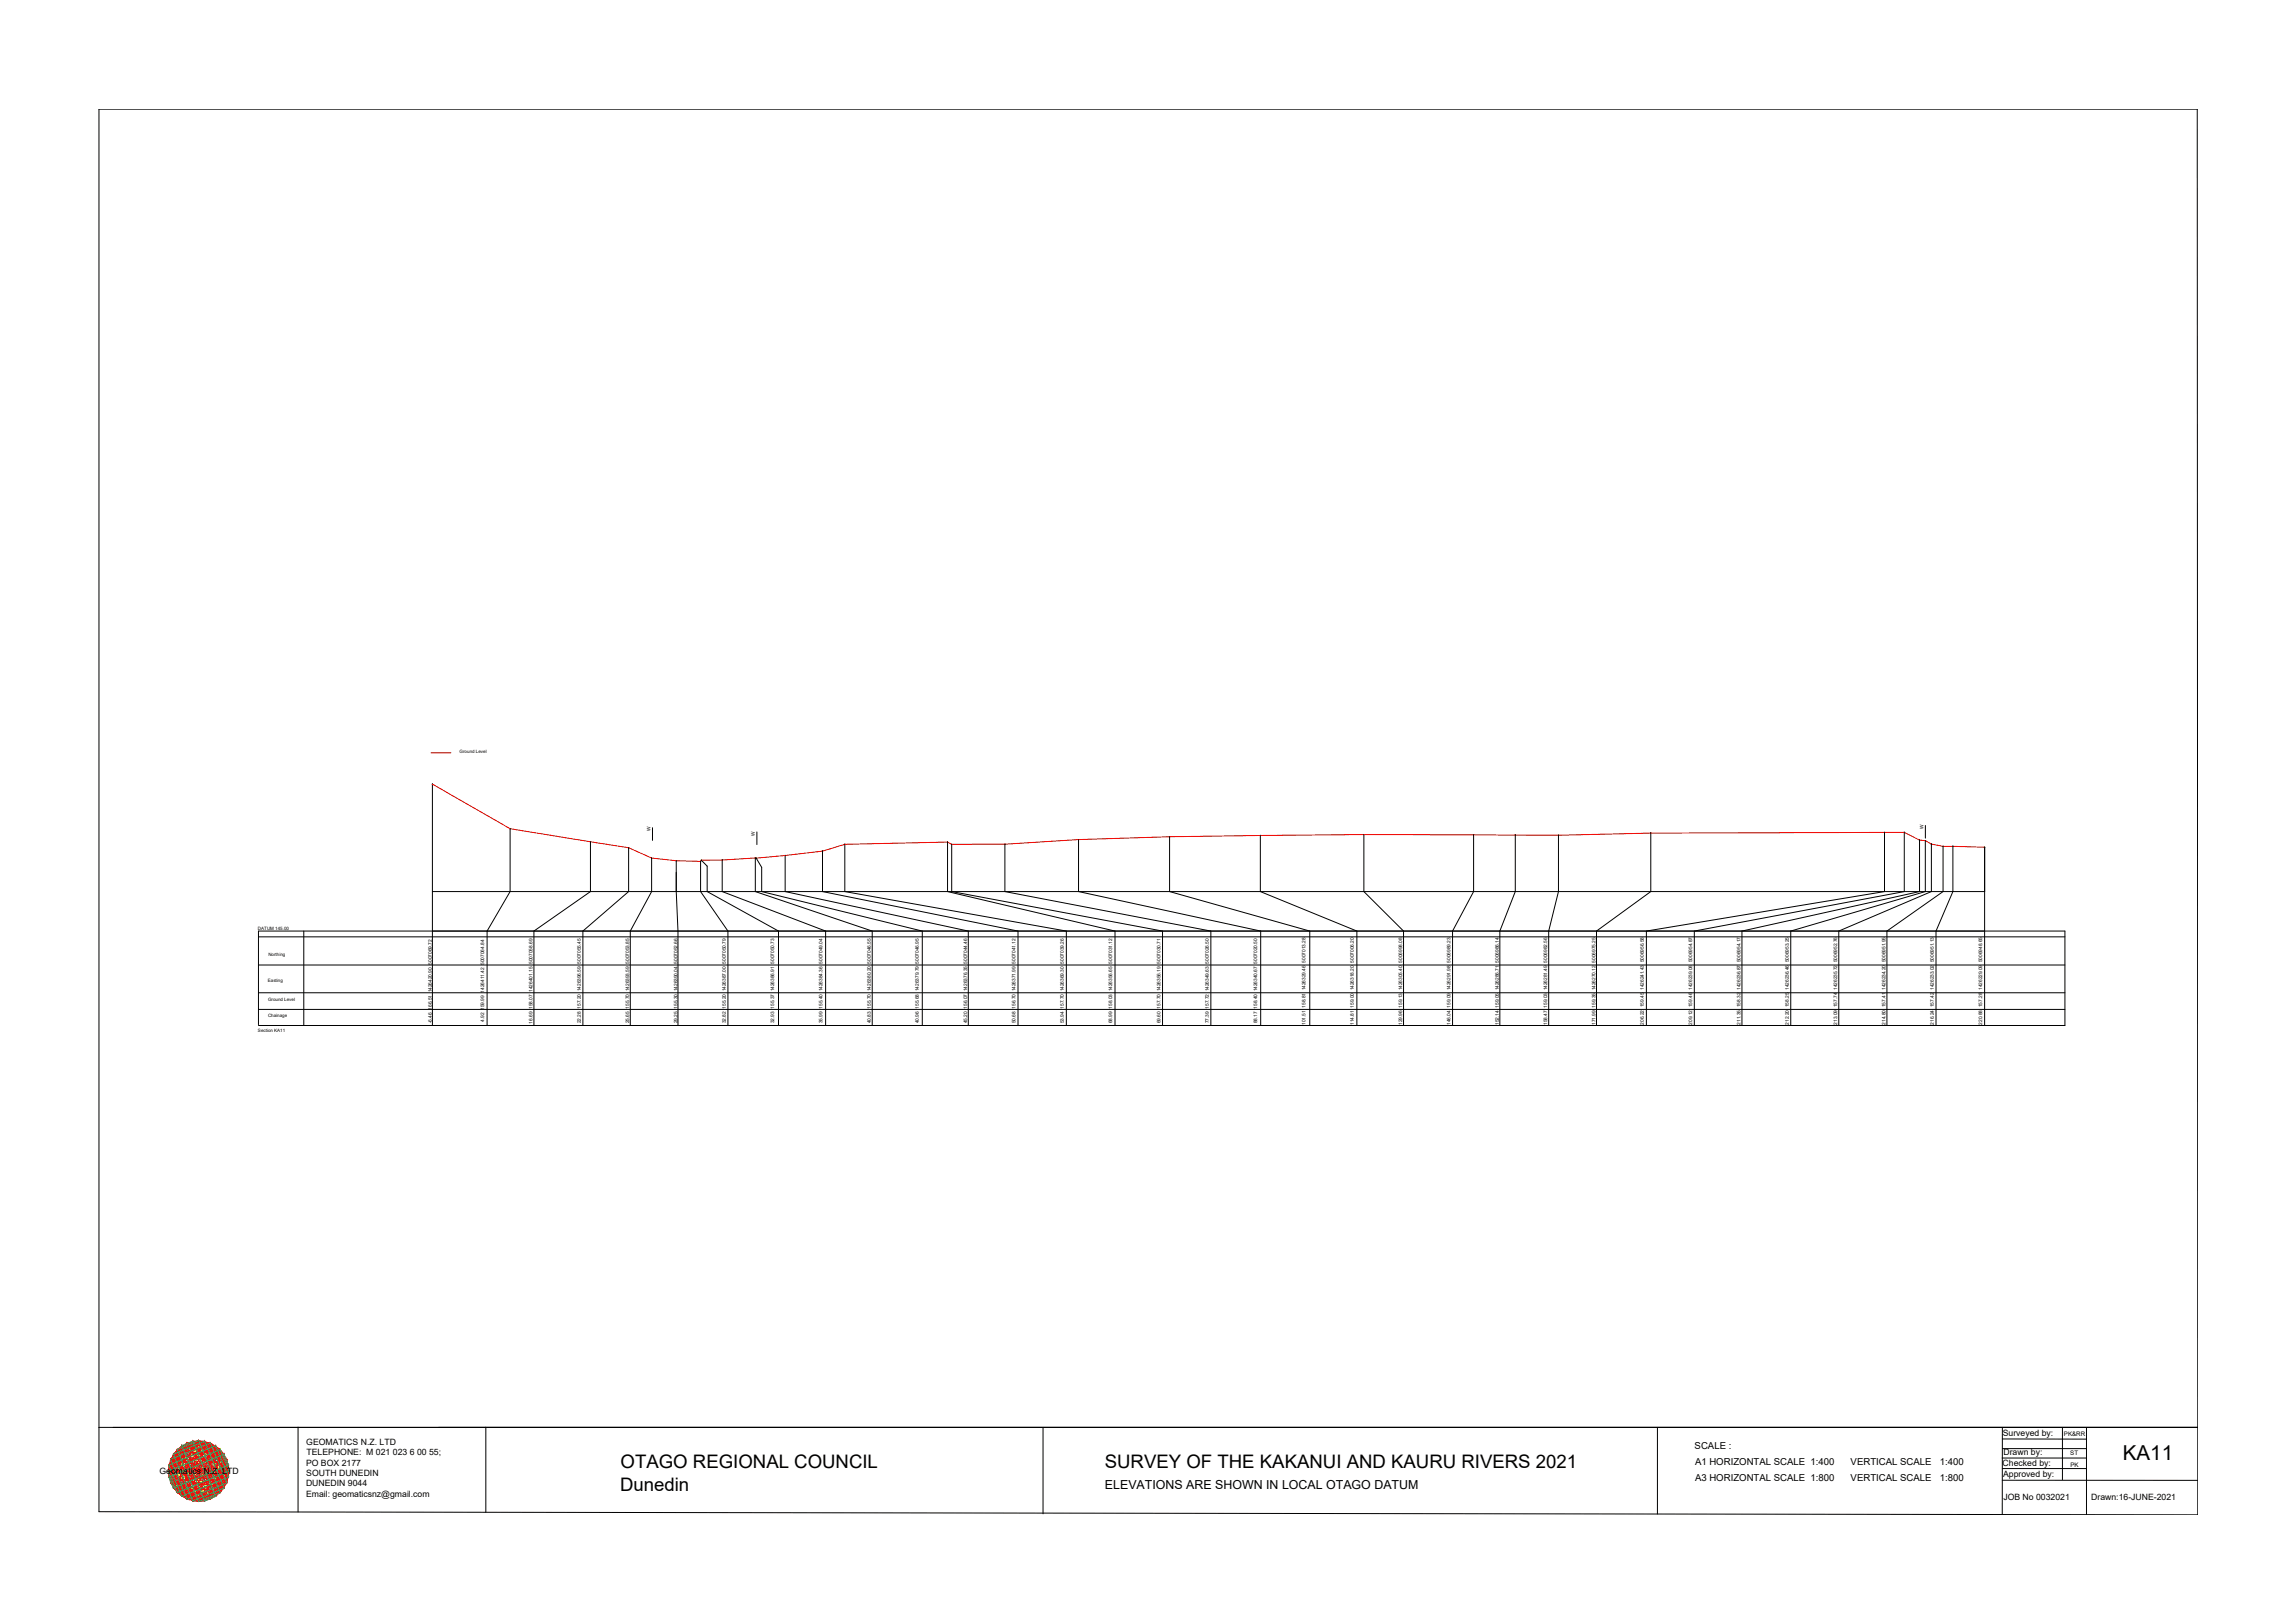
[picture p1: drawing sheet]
<svg xmlns="http://www.w3.org/2000/svg" width="420mm" height="297mm" viewBox="0 0 420 297" stroke-linecap="round" stroke-linejoin="round" font-family="sans-serif">
<defs><g id="words">
<text font-size="3.8" x="388.6" y="267.2">KA11</text>
<g font-size="3.4">
<text x="113.6" y="268.8">OTAGO REGIONAL COUNCIL</text>
<text x="202.3" y="268.7">SURVEY OF THE KAKANUI AND KAURU RIVERS 2021</text>
<text x="113.5" y="272.8">Dunedin</text>
</g>
<text font-size="2.3" x="202.3" y="272.6">ELEVATIONS ARE SHOWN IN LOCAL OTAGO DATUM</text>
<g font-size="1.8">
<text x="310.3" y="265.2">SCALE :</text>
<text x="310.3" y="268.1">A1 HORIZONTAL SCALE 1:400</text>
<text x="338.8" y="268.1">VERTICAL SCALE</text>
<text x="355.1" y="268.1">1:400</text>
<text x="310.3" y="271">A3 HORIZONTAL SCALE 1:800</text>
<text x="338.8" y="271">VERTICAL SCALE</text>
<text x="355.1" y="271">1:800</text>
</g>
<g font-size="1.6">
<text x="366.6" y="262.8">Surveyed by:</text>
<text x="29.2" y="269.7">Geomatics N.Z. LTD</text>
<text x="56" y="268.2">PO BOX 2177</text>
<text x="56.1" y="264.4">GEOMATICS N.Z. LTD</text>
<text x="56.1" y="266.3">TELEPHONE: M 021 023 6 00 55;</text>
<text x="366.6" y="268.3">Checked by:</text>
<text x="366.8" y="266.4">Drawn by:</text>
<text x="56" y="272">DUNEDIN 9044</text>
<text x="56" y="273.9">Email: geomaticsnz@gmail.com</text>
<text x="56.1" y="270.1">SOUTH DUNEDIN</text>
<text x="366.7" y="270.4">Approved by:</text>
<text x="366.8" y="274.4">JOB No 0032021</text>
<text x="382.9" y="274.5">Drawn:16-JUNE-2021</text>
</g>
<g font-size="1.1">
<text x="377.8" y="262.9">PK&amp;RR</text>
<text x="379" y="266.3">ST</text>
<text x="379" y="268.4">PK</text>
</g>
<g font-size=".9">
<text x="119.1" y="152.2" transform="rotate(-90 119.1 152.2)">W</text>
<text x="138.2" y="153" transform="rotate(-90 138.2 153)">W</text>
<text x="352.1" y="151.8" transform="rotate(-90 352.1 151.8)">W</text>
<text x="79.1" y="187.3" transform="rotate(-90 79.1 187.3)">-6.46 166.51 1426420.90 5007069.72</text>
<text x="88.6" y="187" transform="rotate(-90 88.6 187)">4.92 159.99 1426411.42 5007064.84</text>
<text x="97.5" y="187.3" transform="rotate(-90 97.5 187.3)">16.69 158.07 1426401.15 5007058.69</text>
<text x="106.3" y="187.3" transform="rotate(-90 106.3 187.3)">22.28 157.20 1426396.59 5007055.45</text>
<text x="115.2" y="187.3" transform="rotate(-90 115.2 187.3)">25.65 155.70 1426393.59 5007053.85</text>
<text x="124" y="187.3" transform="rotate(-90 124 187.3)">29.25 155.30 1426390.04 5007052.66</text>
<text x="132.9" y="187.3" transform="rotate(-90 132.9 187.3)">32.82 155.20 1426387.00 5007050.79</text>
<text x="141.7" y="187.3" transform="rotate(-90 141.7 187.3)">32.93 155.37 1426386.91 5007050.73</text>
<text x="150.6" y="187.3" transform="rotate(-90 150.6 187.3)">35.99 155.40 1426384.36 5007049.04</text>
<text x="159.4" y="187.3" transform="rotate(-90 159.4 187.3)">40.83 155.70 1426380.20 5007046.55</text>
<text x="168.2" y="187.3" transform="rotate(-90 168.2 187.3)">40.96 155.68 1426379.79 5007046.95</text>
<text x="177.1" y="187.3" transform="rotate(-90 177.1 187.3)">45.20 156.07 1426376.35 5007044.46</text>
<text x="185.9" y="187.3" transform="rotate(-90 185.9 187.3)">50.68 156.70 1426371.99 5007041.12</text>
<text x="194.8" y="187.3" transform="rotate(-90 194.8 187.3)">53.94 157.70 1426369.30 5007039.26</text>
<text x="203.6" y="187.3" transform="rotate(-90 203.6 187.3)">68.99 158.03 1426356.65 5007031.12</text>
<text x="212.5" y="187.3" transform="rotate(-90 212.5 187.3)">69.60 157.70 1426356.19 5007030.71</text>
<text x="221.3" y="187.3" transform="rotate(-90 221.3 187.3)">77.39 157.72 1426349.63 5007026.50</text>
<text x="230.2" y="187.3" transform="rotate(-90 230.2 187.3)">88.17 158.40 1426340.67 5007020.50</text>
<text x="239" y="187.6" transform="rotate(-90 239 187.6)">101.51 158.81 1426329.46 5007013.28</text>
<text x="247.9" y="187.6" transform="rotate(-90 247.9 187.6)">114.81 159.00 1426318.20 5007006.20</text>
<text x="256.7" y="187.6" transform="rotate(-90 256.7 187.6)">129.96 159.13 1426305.40 5006998.08</text>
<text x="265.6" y="187.6" transform="rotate(-90 265.6 187.6)">146.04 159.09 1426291.98 5006989.23</text>
<text x="274.4" y="187.6" transform="rotate(-90 274.4 187.6)">152.14 159.05 1426286.71 5006986.14</text>
<text x="283.2" y="187.6" transform="rotate(-90 283.2 187.6)">158.47 159.03 1426281.49 5006982.56</text>
<text x="292.1" y="187.6" transform="rotate(-90 292.1 187.6)">171.99 159.35 1426270.12 5006975.25</text>
<text x="300.9" y="187.5" transform="rotate(-90 300.9 187.5)">206.22 159.45 1426241.43 5006956.58</text>
<text x="309.8" y="187.5" transform="rotate(-90 309.8 187.5)">209.12 159.46 1426239.08 5006954.87</text>
<text x="318.6" y="187.5" transform="rotate(-90 318.6 187.5)">211.35 158.32 1426236.87 5006954.17</text>
<text x="327.5" y="187.5" transform="rotate(-90 327.5 187.5)">212.20 158.25 1426236.46 5006953.25</text>
<text x="336.3" y="187.5" transform="rotate(-90 336.3 187.5)">213.09 157.74 1426235.72 5006952.76</text>
<text x="345.2" y="187.5" transform="rotate(-90 345.2 187.5)">214.80 157.41 1426234.20 5006951.95</text>
<text x="354" y="187.5" transform="rotate(-90 354 187.5)">216.24 157.42 1426233.02 5006951.13</text>
<text x="362.9" y="187.5" transform="rotate(-90 362.9 187.5)">220.88 157.28 1426229.09 5006948.65</text>
</g>
<g font-size=".8">
<text x="84.1" y="137.8">Ground Level</text>
<text x="47.2" y="170.2">DATUM 145.00</text>
<text x="49" y="179.7">Easting</text>
<text x="49.1" y="174.9">Northing</text>
<text x="49.1" y="183.2">Ground Level</text>
<text x="47.2" y="188.8">Section KA11</text>
<text x="49.1" y="186.1">Chainage</text>
</g>
</g></defs>
<!-- layer: 0 -->
<g fill="none" stroke="#000" stroke-width=".18">
<path d="M18.1 20h384.2l.1 257.2-384.3-.5zM79.1 143.5l.1 44.2M79.2 143.5h-.1M93.4 151.6v.1M93.4 151.6v11.6l-4.2 7.2v17.3M108.1 154.1h.1M108.1 154.1v9.1l-10.4 7.2v17.3M115.1 155.1v8.1l-8.4 7.2v17.3M119.3 157v.1M119.3 157.1v6.1l-3.9 7.2v17.3M119.5 151.5v2.3M123.8 157.5v5.7l.3 7.2v17.3"/>
<path d="M123.8 157.5h.1M128.3 157.6l-.1 .1M128.3 157.7v5.5l5 7.2v17.3M128.4 157.4l1.1 1.1v4.7l13 7.2v17.3M132.2 157.4v5.8l19 7.2v17.3M132.2 157.4h.1M138.3 157v6.2l21.4 7.2v17.3M138.4 157l1 1.7v4.5l29.4 7.2v17.3M138.5 157l-.1 .1M138.6 152.3v2.3M143.7 156.5l.1 .1M143.7 156.6v6.6l33.6 7.2v17.3"/>
<path d="M143.8 156.5l-.1 .1M150.6 155.8v7.4l35.8 7.2v17.3M154.6 154.5h.1M154.7 154.5v8.7l40.5 7.2v17.3M154.7 154.5h-.1M173.5 154.1v9.1l30.6 7.2v17.3M173.5 154.1h.1M174.2 154.5h.1M174.2 154.5v8.7l38.6 7.2v17.3M184 154.5h.1M184 154.5v8.7l37.7 7.2v17.3M197.5 153.7v9.5l33.3 7.2v17.3"/>
<path d="M197.5 153.6l-.1 .1M214.1 153.1v.1M214.1 153.1v10.1l25.7 7.2v17.3M230.7 152.9h.1M230.8 152.9l-.1 10.3 17.7 7.2v17.3M249.7 152.7v.1M249.7 152.7v10.5l7.3 7.2v17.3M269.8 152.8h.1M269.8 152.8v10.4l-3.9 7.2v17.3M277.4 152.8v.1M277.4 152.8v10.4l-2.8 7.2v17.3M285.3 152.9v10.3l-1.8 7.2v17.3"/>
<path d="M285.3 152.9h.1M302.2 152.5v10.7l-9.9 7.2v17.3M302.2 152.5h.1M345 152.3v10.9l-43.6 7.2v17.3M345 152.3v.1M348.6 152.3h.1M348.6 152.3v10.9l-38.4 7.2v17.3M351.4 153.7v.1M351.4 153.8v9.4l-32.5 7.2v17.3M352.5 153.8v.1M352.5 153.8v9.4l-24.7 7.2v17.3M352.5 151.1v2.3"/>
<path d="M353.6 154.5h.1M353.6 154.5v8.7l-17 7.2v17.3M355.7 154.9h.1M355.7 154.9v8.3l-10.2 7.2v17.3M357.5 154.9v8.3l-3.1 7.2v17.3M357.5 154.9h.1M363.3 155l.1 .1M363.3 155.1v32.6M363.4 155l-.1 .1M47.3 176.6h330.7M47.3 171.5h330.7M55.6 170.4v17.3"/>
<path d="M79.2 163.2h284.1M47.3 187.5v-17.1h330.7v17.3h-330.7M47.3 184.7h330.7M47.3 181.7h330.7M18.1 261.2h384.3M54.6 261.2v15.5M88.9 261.2v15.6M191 261.2v15.9M303.4 261.2v15.9M366.5 266.8h15.5M366.6 268.8h15.4M366.6 270.9h35.8"/>
<path d="M366.6 263.4h15.4M366.6 261.2v16M366.6 265.1h15.4M377.6 261.2v9.6M382 261.3v15.9"/>
<circle cx="79.2" cy="143.5" r=".02"/>
<circle cx="93.4" cy="151.7" r=".02"/>
<circle cx="108.1" cy="154.1" r=".02"/>
<circle cx="115.1" cy="155.1" r=".02"/>
<circle cx="119.3" cy="157" r=".02"/>
<circle cx="123.8" cy="157.5" r=".02"/>
<circle cx="128.3" cy="157.6" r=".02"/>
<circle cx="128.4" cy="157.4" r=".02"/>
<circle cx="132.2" cy="157.4" r=".02"/>
<circle cx="138.3" cy="157" r=".02"/>
<circle cx="138.4" cy="157.1" r=".02"/>
<circle cx="143.7" cy="156.6" r=".02"/>
<circle cx="150.6" cy="155.8" r=".02"/>
<circle cx="154.7" cy="154.5" r=".02"/>
<circle cx="173.5" cy="154.1" r=".02"/>
<circle cx="174.2" cy="154.5" r=".02"/>
<circle cx="184" cy="154.5" r=".02"/>
<circle cx="197.4" cy="153.7" r=".02"/>
<circle cx="214.1" cy="153.1" r=".02"/>
<circle cx="230.7" cy="152.9" r=".02"/>
<circle cx="249.7" cy="152.7" r=".02"/>
<circle cx="269.8" cy="152.8" r=".02"/>
<circle cx="277.4" cy="152.8" r=".02"/>
<circle cx="285.3" cy="152.9" r=".02"/>
<circle cx="302.2" cy="152.5" r=".02"/>
<circle cx="345" cy="152.3" r=".02"/>
<circle cx="348.6" cy="152.3" r=".02"/>
<circle cx="351.4" cy="153.7" r=".02"/>
<circle cx="352.5" cy="153.8" r=".02"/>
<circle cx="353.6" cy="154.5" r=".02"/>
<circle cx="355.7" cy="154.9" r=".02"/>
<circle cx="357.5" cy="154.9" r=".02"/>
<circle cx="363.3" cy="155.1" r=".02"/>
</g>
<path d="M78.9 137.8h3.7M79.2 143.5l14.2 8.2 21.7 3.5 4.2 1.8 4.5 .5 4.5 .1 .1-.2a187.1 187.1 0 0 0 22.2-1.6l4.1-1.3 18.8-.4 .7 .4h9.8l13.5-.8a2073.6 2073.6 0 0 1 87.8-.8l16.9-.4 46.4-.2 2.8 1.5h1.1l1.1 .7 2.1 .4 7.6 .2" fill="none" stroke="#f00" stroke-width=".18"/>
<!-- layer: geo -->
<g fill="none" stroke="#545454" stroke-width=".18">
<path d="M30.8 269.2h11.2M30.9 268.1h10.9v2.2h-10.9zM31.2 267.1h10.3v4.3h-10.3zM31.2 267.1h.1M31.7 266.1h9.3v6.2h-9.3zM32.4 265.3h7.9v7.9h-7.9v-7.9M33.3 264.6h6.2v9.3h-6.2zM33.3 264.6h.1M34.2 264.1h4.3v10.3h-4.3zM35.3 263.8h2.2v10.9h-2.2zM36.4 263.7v11.1M41 266.1h.1"/>
<path d="M41.8 268.1h.1"/>
</g>
<g fill="none" stroke="#ff0" stroke-width=".18">
<path d="M30.8 269.2l5.6-5.5 5.6 5.5-5.6 5.5-5.5-5.5M31.2 267.1l3-3 7.3 7.3-3 3zM32.4 273.2h.1M32.4 265.3l7.9 7.9M33.3 264.6l7.7 7.7-1.5 1.6-7.8-7.8zM35.3 263.8l6.5 6.5-4.3 4.4-6.6-6.6zM37.5 274.7h.1M37.5 263.8l4.3 4.3-6.5 6.6-4.4-4.4zM38.5 264.1l3 3-7.3 7.3-3-3zM39.5 264.6l1.5 1.5-7.7 7.8-1.6-1.6zM40.3 265.2h.1M40.3 265.3l-7.9 7.9"/>
<path d="M40.4 273.2h.1"/>
</g>
<g fill="none" stroke="#00b85c" stroke-width=".18">
<path d="M30.8 269.2l9.5-3.9 1.7 3.9-9.6 4zM30.9 268.1l8.6-3.5 2.3 5.7-8.5 3.6zM31.2 267.1l10.3 4.3M31.2 267.1l3 7.3M31.7 266.1l3.6 8.6 5.7-2.4-3.5-8.5-5.7 2.3M31.7 272.3l-.8-2 10.1-4.2 .8 2-10 4.2M32.4 265.3l4-1.6 3.9 9.5-3.9 1.6zM33.3 264.6l2-.8 4.2 10.1-2 .8zM34.2 264.1l4.3 10.3M38.5 264.1l-4.3 10.3M38.5 264.1l3 7.3M38.5 264.1l-7.3 3"/>
<path d="M41.5 267.1l-10.3 4.3M41.5 271.4l-7.3 3"/>
</g>
<g fill="none" stroke="#f00" stroke-width=".18">
<path d="M30.8 269.2l.4 2.2M30.8 269.2l10.7 2.2M30.8 269.2l3.4 5.2M30.8 269.2l7.7 5.2M30.8 269.3h.1M30.9 270.3h.1M30.9 268.1h.1M30.9 268.1l10.9 2.2M30.9 268.1l.8 4.2M30.9 268.1l4.4 6.6M30.9 270.3l2.4 3.6M30.9 268.1l8.6 5.8"/>
<path d="M30.9 270.3l6.6 4.4M30.9 270.3l10.1 2M31.2 267.1l-.4 2.1M31.2 267.2h.1M31.2 267.1l1.2 6.1M31.2 267.1l5.2 7.7M31.2 271.4l1.2 1.8M31.2 271.4l5.2 3.4M31.2 267.1l9.1 6.1M31.2 267.1l10.8 2.1M31.2 271.4l9.1 1.8M31.3 271.4h.1"/>
<path d="M31.7 272.3h.1M31.7 266.1h.1M31.7 266.1l9.3 6.2M31.7 266.1l1.6 7.8M31.7 266.1l5.8 8.6M31.7 272.3l3.6 2.4M31.7 272.3l7.8 1.6M31.7 266.1l-.8 4.2M31.8 266.1l10 2M32.4 265.3h.1M32.4 265.3l1.8 9.1M32.4 265.3l6.1 9.1"/>
<path d="M32.4 265.3l9.1 6.1M32.4 273.2l1.8 1.2M32.4 265.3l-1.2 1.8M32.4 265.3l9.1 1.8M32.4 273.2l6.1 1.2M32.4 265.3l-1.2 6.1M32.5 273.2h.1M33.3 264.6l6.2 9.3M33.3 264.6l2 10.1M33.3 264.6h.1M33.3 273.9h.1M33.3 264.6l8.5 5.7"/>
<path d="M33.3 264.6l-2.4 3.5M33.3 264.6l7.7 1.5M33.3 273.9l4.2 .8M33.3 264.6l-1.6 7.7M34.2 264.1h.1M34.2 264.1l2.2 10.7M34.2 264.1l6.1 9.1M34.2 264.1l-1.8 1.2M34.2 264.1l7.8 5.1M34.2 264.1l-3.4 5.1M34.2 264.1l6.1 1.2M34.2 274.4l2.2 .4"/>
<path d="M34.2 264.1l-1.8 9.1M34.3 274.4h.1M35.3 263.8h.1M35.3 263.8l2.2 10.9M35.3 263.8l-2 10.1M35.3 274.7h.1M35.3 263.8l5.7 8.5M35.3 263.8l-3.6 2.3M35.3 263.8l6.5 4.3M35.3 263.8l-4.4 6.5M35.3 263.8l4.2 .8M36.3 263.7h.1"/>
<path d="M36.4 263.7l2.1 10.7M36.4 263.7l-2.2 .4M36.4 263.7l5.1 7.7M36.4 263.7l5.1 3.4M36.4 263.7l-5.2 7.7M36.4 263.7l2.1 .4M36.4 263.7l-2.2 10.7M36.4 263.7l-5.2 3.4M36.4 274.8h.1M37.5 274.7h.1M37.5 263.8h.1M37.5 263.8l-2.2 10.9"/>
<path d="M37.5 263.8l2 10.1M37.5 263.8l-4.2 .8M37.5 263.8l4.3 6.5M37.5 263.8l-6.6 4.3M37.5 263.8l3.5 2.3M37.5 263.8l-5.8 8.5M38.5 264.1h.1M38.5 264.1l1.8 9.1M38.5 264.1l-6.1 1.2M38.5 274.4l-2.1 .4M38.5 264.1l3.5 5.1M38.5 264.1l-7.7 5.1"/>
<path d="M38.5 264.1l1.8 1.2M38.5 264.1l-6.1 9.1M38.5 264.1l-2.1 10.7M38.5 274.4h.1M39.5 273.9h.1M39.5 264.6h.1M39.5 264.6l-6.2 9.3M39.5 264.6l1.5 7.7M39.5 264.6l-7.8 1.5M39.5 273.9l-4.2 .8M39.5 264.6l2.3 3.5M39.5 264.6l-8.6 5.7"/>
<path d="M39.5 264.6l-2 10.1M40.3 265.3h.1M40.3 265.3l1.2 6.1M40.3 265.3l-9.1 1.8M40.3 273.2l-6.1 1.2M40.3 265.3l1.2 1.8M40.3 265.3l-9.1 6.1M40.3 273.2l-1.8 1.2M40.3 265.3l-6.1 9.1M40.3 265.3l-1.8 9.1M40.3 273.1h.1M41 266.1h.1"/>
<path d="M41 266.1l-9.3 6.2M41 266.1l.8 4.2M41 266.1l-10.1 2M41 272.3l-7.7 1.6M41 272.3l-3.5 2.4M41 266.1l-5.7 8.6M41 266.1l-1.5 7.8M41 272.3h.1M41.5 267.1h.1M41.5 271.3h.1M41.5 267.1l.5 2.1M41.5 267.1l-10.7 2.1"/>
<path d="M41.5 271.4l-9.1 1.8M41.5 271.4l-5.1 3.4M41.5 267.1l-9.1 6.1M41.5 267.1l-5.1 7.7M41.5 271.4l-1.2 1.8M41.5 267.1l-1.2 6.1M41.8 268.1h.1M41.8 270.3h.1M41.8 268.1l-10.9 2.2M41.8 270.3l-10.1 2M41.8 268.1l-8.5 5.8M41.8 270.3l-6.5 4.4"/>
<path d="M41.8 268.1l-4.3 6.6M41.8 270.3l-2.3 3.6M41.8 268.1l-.8 4.2M41.9 269.2h.1M42 269.2l-10.8 2.2M42 269.2l-7.8 5.2M42 269.2l-3.5 5.2M42 269.2l-.5 2.2"/>
</g>
<use href="#words"/>
</svg>
